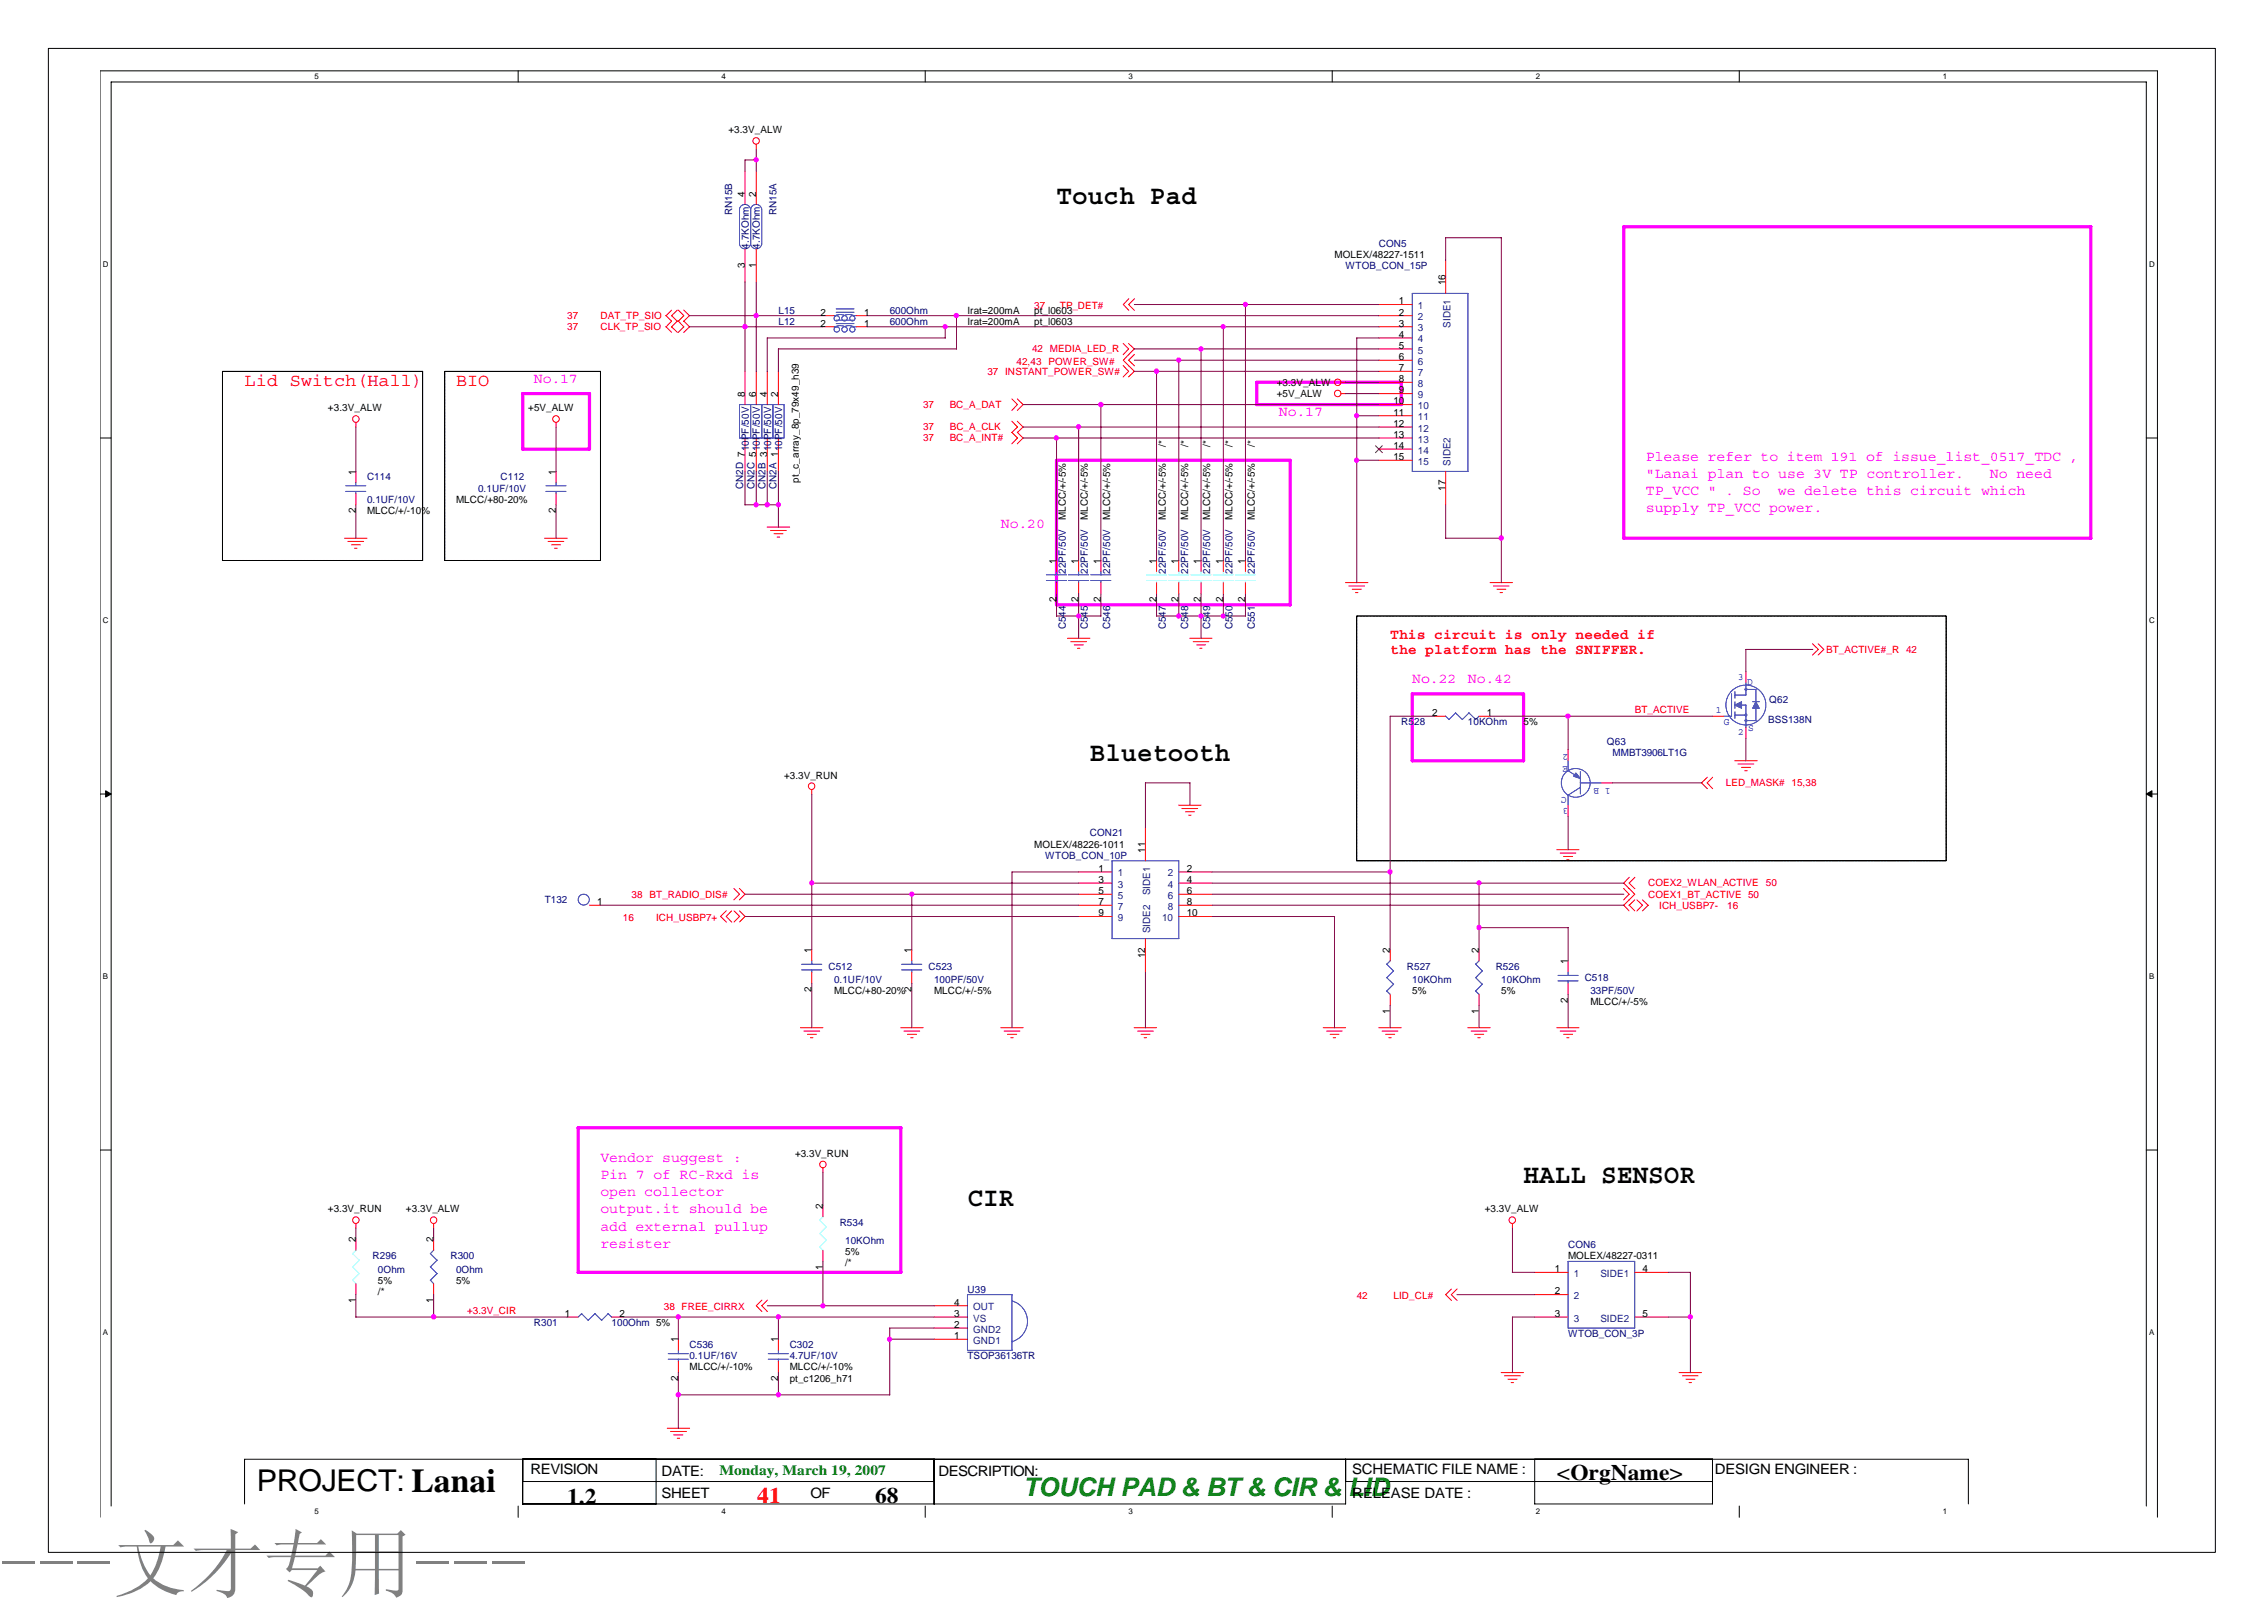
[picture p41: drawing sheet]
<svg xmlns="http://www.w3.org/2000/svg" width="297mm" height="210mm" viewBox="0 0 297 210" stroke-linecap="round" stroke-linejoin="round" font-family="sans-serif">
<defs><g id="words">
<text font-size="9.9" fill="#808080" x="0" y="208.6">---文才专用---</text>
<text font-size="3.9" x="33.7" y="195.5">PROJECT: Lanai</text>
<g font-size="3.5">
<text x="138.6" y="26.8">Touch Pad</text>
<text x="143" y="99.8">Bluetooth</text>
<text x="199.9" y="155.2">HALL SENSOR</text>
<text x="126.9" y="158.1">CIR</text>
</g>
<text font-size="3.4" fill="#008000" x="134.2" y="196.2">TOUCH PAD &amp; BT &amp; CIR &amp; LID</text>
<g font-size="2.9">
<text x="74.4" y="197.3">1.2</text>
<text x="114.8" y="197.1">68</text>
<text x="204.3" y="194.1">&lt;OrgName&gt;</text>
</g>
<text font-size="2.9" fill="#f00" x="99.4" y="197.1">41</text>
<g font-size="2.3" fill="#f00">
<text x="32.1" y="50.6">Lid Switch(Hall)</text>
<text x="59.8" y="50.6">BIO</text>
</g>
<g font-size="1.9" fill="#f0f">
<text x="70" y="50.2">No.17</text>
<text x="167.8" y="54.6">No.17</text>
<text x="215.9" y="60.4">Please refer to item 191 of issue_list_0517_TDC ,</text>
<text x="215.9" y="62.7">&quot;Lanai plan to use 3V TP controller.</text>
<text x="215.9" y="64.9">TP_VCC &quot; . So</text>
<text x="233.3" y="64.9">we delete this circuit which</text>
<text x="261.1" y="62.7">No need</text>
<text x="131.3" y="69.2">No.20</text>
<text x="215.9" y="67.1">supply TP_VCC power.</text>
<text x="185.3" y="89.6">No.22</text>
<text x="192.6" y="89.6">No.42</text>
<text x="78.8" y="152.4">Vendor suggest :</text>
<text x="78.8" y="154.6">Pin 7 of RC-Rxd is</text>
<text x="78.8" y="156.9">open collector</text>
<text x="78.8" y="159.2">output.it should be</text>
<text x="78.8" y="161.4">add external pullup</text>
<text x="78.8" y="163.7">resister</text>
</g>
<g font-size="1.9" fill="#f00">
<text x="182.4" y="83.8">This circuit is only needed if</text>
<text x="182.4" y="85.8">the platform has the SNIFFER.</text>
</g>
<g font-size="1.9">
<text x="69.6" y="193.4">REVISION</text>
<text x="86.8" y="196.4">SHEET</text>
<text x="86.8" y="193.5">DATE:</text>
<text x="106.4" y="196.4">OF</text>
<text x="123.1" y="193.5">DESCRIPTION:</text>
<text x="177.4" y="193.4">SCHEMATIC FILE NAME :</text>
<text x="177.4" y="196.4">RELEASE DATE :</text>
<text x="225" y="193.4">DESIGN ENGINEER :</text>
</g>
<text font-size="1.9" fill="#008000" x="94.4" y="193.4">Monday, March 19, 2007</text>
<g font-size="1.3">
<text x="95.6" y="17.5">+3.3V_ALW</text>
<text x="97.7" y="25.8" transform="rotate(-90 97.7 25.8)">4</text>
<text x="99.2" y="25.8" transform="rotate(-90 99.2 25.8)">2</text>
<text x="97.7" y="35.2" transform="rotate(-90 97.7 35.2)">3</text>
<text x="99.2" y="35.2" transform="rotate(-90 99.2 35.2)">1</text>
<text x="175.1" y="33.8">MOLEX/48227-1511</text>
<text x="107.7" y="41.4">2</text>
<text x="113.4" y="41.4">1</text>
<text x="126.9" y="41.1">Irat=200mA</text>
<text x="135.7" y="41.1">pt_l0603</text>
<text x="183.5" y="39.9">1</text>
<text x="183.5" y="41.4">2</text>
<text x="189.6" y="37.4" transform="rotate(-90 189.6 37.4)">16</text>
<text x="107.7" y="42.8">2</text>
<text x="113.4" y="42.8">1</text>
<text x="126.9" y="42.6">Irat=200mA</text>
<text x="135.7" y="42.6">pt_l0603</text>
<text x="183.5" y="42.8">3</text>
<text x="183.5" y="44.3">4</text>
<text x="183.5" y="45.8">5</text>
<text x="183.5" y="47.2">6</text>
<text x="43" y="54">+3.3V_ALW</text>
<text x="69.3" y="54">+5V_ALW</text>
<text x="97.7" y="52" transform="rotate(-90 97.7 52)">8</text>
<text x="99.2" y="52" transform="rotate(-90 99.2 52)">6</text>
<text x="100.6" y="52" transform="rotate(-90 100.6 52)">4</text>
<text x="102.1" y="52" transform="rotate(-90 102.1 52)">2</text>
<text x="167.5" y="50.6">+3.3V_ALW</text>
<text x="167.5" y="52.1">+5V_ALW</text>
<text x="182.8" y="53">10</text>
<text x="183.5" y="48.7">7</text>
<text x="183.5" y="50.1">8</text>
<text x="183.5" y="51.6">9</text>
<text x="152.9" y="58.6" transform="rotate(-90 152.9 58.6)">/*</text>
<text x="155.9" y="58.6" transform="rotate(-90 155.9 58.6)">/*</text>
<text x="158.8" y="58.6" transform="rotate(-90 158.8 58.6)">/*</text>
<text x="161.7" y="58.6" transform="rotate(-90 161.7 58.6)">/*</text>
<text x="164.6" y="58.6" transform="rotate(-90 164.6 58.6)">/*</text>
<text x="182.8" y="54.5">11</text>
<text x="182.8" y="56">12</text>
<text x="182.8" y="57.4">13</text>
<text x="182.8" y="58.9">14</text>
<text x="46.7" y="62.3" transform="rotate(-90 46.7 62.3)">1</text>
<text x="59.8" y="65.9">MLCC/+80-20%</text>
<text x="72.9" y="62.3" transform="rotate(-90 72.9 62.3)">1</text>
<text x="104.8" y="63.3" transform="rotate(-90 104.8 63.3)">pt_c_array_8p_79x49_h39</text>
<text x="182.8" y="60.3">15</text>
<text x="189.6" y="64.4" transform="rotate(-90 189.6 64.4)">17</text>
<text x="46.7" y="67.3" transform="rotate(-90 46.7 67.3)">2</text>
<text x="48.2" y="67.4">MLCC/+/-10%</text>
<text x="72.9" y="67.3" transform="rotate(-90 72.9 67.3)">2</text>
<text x="139.8" y="68.3" transform="rotate(-90 139.8 68.3)">MLCC/+/-5%</text>
<text x="142.7" y="68.3" transform="rotate(-90 142.7 68.3)">MLCC/+/-5%</text>
<text x="145.7" y="68.3" transform="rotate(-90 145.7 68.3)">MLCC/+/-5%</text>
<text x="152.9" y="68.3" transform="rotate(-90 152.9 68.3)">MLCC/+/-5%</text>
<text x="155.9" y="68.3" transform="rotate(-90 155.9 68.3)">MLCC/+/-5%</text>
<text x="158.8" y="68.3" transform="rotate(-90 158.8 68.3)">MLCC/+/-5%</text>
<text x="161.7" y="68.3" transform="rotate(-90 161.7 68.3)">MLCC/+/-5%</text>
<text x="164.6" y="68.3" transform="rotate(-90 164.6 68.3)">MLCC/+/-5%</text>
<text x="138.6" y="73.9" transform="rotate(-90 138.6 73.9)">1</text>
<text x="141.5" y="73.9" transform="rotate(-90 141.5 73.9)">1</text>
<text x="144.4" y="73.9" transform="rotate(-90 144.4 73.9)">1</text>
<text x="151.7" y="73.9" transform="rotate(-90 151.7 73.9)">1</text>
<text x="154.6" y="73.9" transform="rotate(-90 154.6 73.9)">1</text>
<text x="157.6" y="73.9" transform="rotate(-90 157.6 73.9)">1</text>
<text x="160.5" y="73.9" transform="rotate(-90 160.5 73.9)">1</text>
<text x="163.4" y="73.9" transform="rotate(-90 163.4 73.9)">1</text>
<text x="138.6" y="79" transform="rotate(-90 138.6 79)">2</text>
<text x="141.5" y="79" transform="rotate(-90 141.5 79)">2</text>
<text x="144.4" y="79" transform="rotate(-90 144.4 79)">2</text>
<text x="151.7" y="79" transform="rotate(-90 151.7 79)">2</text>
<text x="154.6" y="79" transform="rotate(-90 154.6 79)">2</text>
<text x="157.6" y="79" transform="rotate(-90 157.6 79)">2</text>
<text x="160.5" y="79" transform="rotate(-90 160.5 79)">2</text>
<text x="163.4" y="79" transform="rotate(-90 163.4 79)">2</text>
<text x="187.9" y="93.9">2</text>
<text x="195.1" y="93.9">1</text>
<text x="199.9" y="95.1">5%</text>
<text x="102.9" y="102.1">+3.3V_RUN</text>
<text x="135.7" y="111.2">MOLEX/48226-1011</text>
<text x="150.3" y="111.9" transform="rotate(-90 150.3 111.9)">11</text>
<text x="78.4" y="118.7">1</text>
<text x="144.1" y="114.3">1</text>
<text x="144.1" y="115.8">3</text>
<text x="144.1" y="117.3">5</text>
<text x="144.1" y="118.7">7</text>
<text x="155.7" y="114.3">2</text>
<text x="155.7" y="115.8">4</text>
<text x="155.7" y="117.3">6</text>
<text x="155.7" y="118.7">8</text>
<text x="106.5" y="125" transform="rotate(-90 106.5 125)">1</text>
<text x="119.6" y="125" transform="rotate(-90 119.6 125)">1</text>
<text x="144.1" y="120.2">9</text>
<text x="150.3" y="125.7" transform="rotate(-90 150.3 125.7)">12</text>
<text x="155.7" y="120.2">10</text>
<text x="182.4" y="125" transform="rotate(-90 182.4 125)">2</text>
<text x="194" y="125" transform="rotate(-90 194 125)">2</text>
<text x="106.5" y="130" transform="rotate(-90 106.5 130)">2</text>
<text x="109.4" y="130.4">MLCC/+80-20%</text>
<text x="119.6" y="130" transform="rotate(-90 119.6 130)">2</text>
<text x="122.6" y="130.4">MLCC/+/-5%</text>
<text x="185.3" y="130.4">5%</text>
<text x="197" y="130.4">5%</text>
<text x="205.7" y="131.5" transform="rotate(-90 205.7 131.5)">2</text>
<text x="205.7" y="126.5" transform="rotate(-90 205.7 126.5)">1</text>
<text x="208.7" y="131.9">MLCC/+/-5%</text>
<text x="182.4" y="132.9" transform="rotate(-90 182.4 132.9)">1</text>
<text x="194" y="132.9" transform="rotate(-90 194 132.9)">1</text>
<text x="104.3" y="151.7">+3.3V_RUN</text>
<text x="43" y="159">+3.3V_RUN</text>
<text x="53.3" y="159">+3.3V_ALW</text>
<text x="107.9" y="158.6" transform="rotate(-90 107.9 158.6)">2</text>
<text x="194.8" y="159">+3.3V_ALW</text>
<text x="46.7" y="162.9" transform="rotate(-90 46.7 162.9)">2</text>
<text x="56.9" y="162.9" transform="rotate(-90 56.9 162.9)">2</text>
<text x="107.9" y="166.5" transform="rotate(-90 107.9 166.5)">1</text>
<text x="110.9" y="164.6">5%</text>
<text x="110.9" y="166">/*</text>
<text x="204" y="166.9">1</text>
<text x="205.7" y="165.1">MOLEX/48227-0311</text>
<text x="215.5" y="166.9">4</text>
<text x="46.7" y="170.9" transform="rotate(-90 46.7 170.9)">1</text>
<text x="49.6" y="168.4">5%</text>
<text x="49.6" y="169.8">/*</text>
<text x="56.9" y="170.9" transform="rotate(-90 56.9 170.9)">1</text>
<text x="59.8" y="168.4">5%</text>
<text x="74.1" y="172.7">1</text>
<text x="81.3" y="172.7">2</text>
<text x="125.2" y="172.7">3</text>
<text x="125.2" y="171.2">4</text>
<text x="204" y="169.8">2</text>
<text x="204" y="172.7">3</text>
<text x="215.5" y="172.7">5</text>
<text x="89" y="176.1" transform="rotate(-90 89 176.1)">1</text>
<text x="90.5" y="179.7">MLCC/+/-10%</text>
<text x="102.1" y="176.1" transform="rotate(-90 102.1 176.1)">1</text>
<text x="103.6" y="179.7">MLCC/+/-10%</text>
<text x="125.2" y="175.6">1</text>
<text x="125.2" y="174.2">2</text>
<text x="89" y="181.1" transform="rotate(-90 89 181.1)">2</text>
<text x="102.1" y="181.1" transform="rotate(-90 102.1 181.1)">2</text>
<text x="103.6" y="181.2">pt_c1206_h71</text>
</g>
<g font-size="1.3" fill="#000080">
<text x="96.1" y="28.3" transform="rotate(-90 96.1 28.3)">RN15B</text>
<text x="101.9" y="28.3" transform="rotate(-90 101.9 28.3)">RN15A</text>
<text x="98.2" y="32.6" transform="rotate(-90 98.2 32.6)">4.7KOhm</text>
<text x="99.7" y="32.6" transform="rotate(-90 99.7 32.6)">4.7KOhm</text>
<text x="176.5" y="35.3">WTOB_CON_15P</text>
<text x="180.9" y="32.4">CON5</text>
<text x="102.1" y="41.1">L15</text>
<text x="116.7" y="41.1">600Ohm</text>
<text x="102.1" y="42.6">L12</text>
<text x="116.7" y="42.6">600Ohm</text>
<text x="98.2" y="59.2" transform="rotate(-90 98.2 59.2)">10PF/50V</text>
<text x="99.7" y="59.2" transform="rotate(-90 99.7 59.2)">10PF/50V</text>
<text x="101.2" y="59.2" transform="rotate(-90 101.2 59.2)">10PF/50V</text>
<text x="102.6" y="59.2" transform="rotate(-90 102.6 59.2)">10PF/50V</text>
<text x="48.2" y="63">C114</text>
<text x="48.2" y="65.9">0.1UF/10V</text>
<text x="62.7" y="64.5">0.1UF/10V</text>
<text x="65.7" y="63">C112</text>
<text x="97.5" y="64.2" transform="rotate(-90 97.5 64.2)">CN2D 7</text>
<text x="99" y="64.2" transform="rotate(-90 99 64.2)">CN2C 5</text>
<text x="100.4" y="64.2" transform="rotate(-90 100.4 64.2)">CN2B 3</text>
<text x="101.9" y="64.2" transform="rotate(-90 101.9 64.2)">CN2A 1</text>
<text x="139.8" y="75.3" transform="rotate(-90 139.8 75.3)">22PF/50V</text>
<text x="142.7" y="75.3" transform="rotate(-90 142.7 75.3)">22PF/50V</text>
<text x="145.7" y="75.3" transform="rotate(-90 145.7 75.3)">22PF/50V</text>
<text x="152.9" y="75.3" transform="rotate(-90 152.9 75.3)">22PF/50V</text>
<text x="155.9" y="75.3" transform="rotate(-90 155.9 75.3)">22PF/50V</text>
<text x="158.8" y="75.3" transform="rotate(-90 158.8 75.3)">22PF/50V</text>
<text x="161.7" y="75.3" transform="rotate(-90 161.7 75.3)">22PF/50V</text>
<text x="164.6" y="75.3" transform="rotate(-90 164.6 75.3)">22PF/50V</text>
<text x="139.8" y="82.5" transform="rotate(-90 139.8 82.5)">C544</text>
<text x="142.7" y="82.6" transform="rotate(-90 142.7 82.6)">C545</text>
<text x="145.7" y="82.5" transform="rotate(-90 145.7 82.5)">C546</text>
<text x="152.9" y="82.5" transform="rotate(-90 152.9 82.5)">C547</text>
<text x="155.9" y="82.5" transform="rotate(-90 155.9 82.5)">C548</text>
<text x="158.8" y="82.5" transform="rotate(-90 158.8 82.5)">C549</text>
<text x="161.7" y="82.5" transform="rotate(-90 161.7 82.5)">C550</text>
<text x="164.6" y="82.5" transform="rotate(-90 164.6 82.5)">C551</text>
<text x="183.9" y="95.1">R528</text>
<text x="192.6" y="95.1">10KOhm</text>
<text x="232" y="94.8">BSS138N</text>
<text x="232.1" y="92.2">Q62</text>
<text x="210.8" y="97.7">Q63</text>
<text x="211.6" y="99.2">MMBT3906LT1G</text>
<text x="137.1" y="112.6">WTOB_CON_10P</text>
<text x="143" y="109.7">CON21</text>
<text x="71.5" y="118.4">T132</text>
<text x="108.7" y="127.2">C512</text>
<text x="109.4" y="129">0.1UF/10V</text>
<text x="121.8" y="127.2">C523</text>
<text x="122.6" y="129">100PF/50V</text>
<text x="184.6" y="127.2">R527</text>
<text x="185.3" y="129">10KOhm</text>
<text x="196.2" y="127.2">R526</text>
<text x="197" y="129">10KOhm</text>
<text x="207.9" y="128.7">C518</text>
<text x="208.7" y="130.4">33PF/50V</text>
<text x="110.2" y="160.8">R534</text>
<text x="48.9" y="165.1">R296</text>
<text x="49.6" y="166.9">0Ohm</text>
<text x="59.1" y="165.1">R300</text>
<text x="59.8" y="166.9">0Ohm</text>
<text x="110.9" y="163.1">10KOhm</text>
<text x="205.7" y="163.7">CON6</text>
<text x="70" y="173.9">R301</text>
<text x="80.2" y="173.9">100Ohm 5%</text>
<text x="126.9" y="169.5">U39</text>
<text x="90.5" y="176.8">C536</text>
<text x="90.5" y="178.3">0.1UF/16V</text>
<text x="103.6" y="176.8">C302</text>
<text x="103.6" y="178.3">4.7UF/10V</text>
<text x="126.9" y="178.3">TSOP36136TR</text>
<text x="205.7" y="175.4">WTOB_CON_3P</text>
</g>
<g font-size="1.3" fill="#f00">
<text x="74.4" y="41.8">37</text>
<text x="78.8" y="41.8">DAT_TP_SIO</text>
<text x="135.7" y="40.5">37</text>
<text x="139.1" y="40.5">TP_DET#</text>
<text x="74.4" y="43.3">37</text>
<text x="78.8" y="43.3">CLK_TP_SIO</text>
<text x="133.4" y="47.8">42,43</text>
<text x="135.4" y="46.2">42 MEDIA_LED_R</text>
<text x="137.6" y="47.8">POWER_SW#</text>
<text x="121.1" y="53.5">37</text>
<text x="124.6" y="53.5">BC_A_DAT</text>
<text x="129.6" y="49.1">37 INSTANT_POWER_SW#</text>
<text x="121.1" y="56.5">37</text>
<text x="121.1" y="57.9">37</text>
<text x="124.6" y="56.5">BC_A_CLK</text>
<text x="124.6" y="57.9">BC_A_INT#</text>
<text x="239.6" y="85.6">BT_ACTIVE#_R 42</text>
<text x="214.5" y="93.5">BT_ACTIVE</text>
<text x="226.4" y="103.1">LED_MASK# 15,38</text>
<text x="82.9" y="117.7">38 BT_RADIO_DIS#</text>
<text x="216.2" y="116.3">COEX2_WLAN_ACTIVE</text>
<text x="216.2" y="117.7">COEX1_BT_ACTIVE 50</text>
<text x="217.7" y="119.2">ICH_USBP7-</text>
<text x="226.6" y="119.2">16</text>
<text x="231.7" y="116.3">50</text>
<text x="81.7" y="120.8">16</text>
<text x="86.1" y="120.8">ICH_USBP7+</text>
<text x="61.3" y="172.3">+3.3V_CIR</text>
<text x="87.1" y="171.9">38 FREE_CIRRX</text>
<text x="178" y="170.4">42</text>
<text x="182.8" y="170.4">LID_CL#</text>
</g>
<g font-size="1.3" fill="#004080">
<text x="186" y="40.5">1</text>
<text x="186" y="42">2</text>
<text x="186" y="43.5">3</text>
<text x="186" y="44.9">4</text>
<text x="186" y="46.4">5</text>
<text x="186" y="47.8">6</text>
<text x="190.3" y="43" transform="rotate(-90 190.3 43)">SIDE1</text>
<text x="186" y="49.3">7</text>
<text x="186" y="50.8">8</text>
<text x="186" y="52.2">9</text>
<text x="186" y="53.7">10</text>
<text x="186" y="55.1">11</text>
<text x="186" y="56.6">12</text>
<text x="186" y="58">13</text>
<text x="186" y="59.5">14</text>
<text x="186" y="61">15</text>
<text x="190.3" y="61.1" transform="rotate(-90 190.3 61.1)">SIDE2</text>
<text x="146.6" y="115">1</text>
<text x="146.6" y="116.4">3</text>
<text x="146.6" y="117.9">5</text>
<text x="146.6" y="119.3">7</text>
<text x="150.9" y="117.4" transform="rotate(-90 150.9 117.4)">SIDE1</text>
<text x="153.2" y="115">2</text>
<text x="153.2" y="116.4">4</text>
<text x="153.2" y="117.9">6</text>
<text x="153.2" y="119.3">8</text>
<text x="146.6" y="120.8">9</text>
<text x="150.9" y="122.4" transform="rotate(-90 150.9 122.4)">SIDE2</text>
<text x="152.5" y="120.8">10</text>
<text x="206.5" y="167.5">1</text>
<text x="210" y="167.5">SIDE1</text>
<text x="127.7" y="173.3">VS</text>
<text x="127.7" y="171.9">OUT</text>
<text x="206.5" y="170.4">2</text>
<text x="206.5" y="173.3">3</text>
<text x="210" y="173.3">SIDE2</text>
<text x="127.7" y="176.3">GND1</text>
<text x="127.7" y="174.8">GND2</text>
</g>
<g font-size="1.3" fill="#00f">
<text x="228" y="89.1">3</text>
<text x="229.2" y="89.9">D</text>
<text x="225.1" y="93.5">1</text>
<text x="226.2" y="95.1">G</text>
<text x="229.4" y="95.9">S</text>
<text x="205.7" y="100.4" transform="rotate(180 205.7 100.4)">E</text>
<text x="205.7" y="99" transform="rotate(180 205.7 99)">2</text>
<text x="228" y="96.4">2</text>
<text x="205.6" y="104.5" transform="rotate(180 205.6 104.5)">C</text>
<text x="205.7" y="106" transform="rotate(180 205.7 106)">3</text>
<text x="211.3" y="103.3" transform="rotate(180 211.3 103.3)">1 B</text>
</g>
<g font-size="1">
<text x="41.3" y="10.4">5</text>
<text x="94.7" y="10.4">4</text>
<text x="148.1" y="10.4">3</text>
<text x="201.5" y="10.4">2</text>
<text x="254.9" y="10.4">1</text>
<text x="13.5" y="35">D</text>
<text x="282" y="35">D</text>
<text x="13.5" y="81.7">C</text>
<text x="282" y="81.7">C</text>
<text x="13.5" y="128.4">B</text>
<text x="282" y="128.4">B</text>
<text x="13.5" y="175.1">A</text>
<text x="282" y="175.1">A</text>
<text x="41.3" y="198.6">5</text>
<text x="94.7" y="198.6">4</text>
<text x="148.1" y="198.6">3</text>
<text x="201.5" y="198.6">2</text>
<text x="254.9" y="198.6">1</text>
</g>
</g></defs>
<g fill="none" stroke="#000" stroke-width=".13">
<path d="M6.3 6.3h284.4v197.3h-284.4zM68 9.3v1.5M121.4 9.3v1.5M174.8 9.3v1.5M228.2 9.3v1.5M13.1 57.4h1.5M29.2 48.7h26.3v24.8h-26.3zM58.4 48.7h20.4v24.8h-20.4zM281.6 57.4h1.5M178 80.8h77.3v32.1h-77.3zM13.1 104.1h1.5M281.6 104.1h1.5"/>
<path d="M13.1 150.8h1.5M281.6 150.8h1.5M13.1 199v-189.7h270v189.7M14.6 197.5v-186.7h267v186.7M32.1 197.3v-5.9h226.2v5.9M68 197.5v1.5M68.6 191.4v5.9h107.9v-5.9M68.6 194.3h54M86.1 191.4v5.9M121.4 197.5v1.5M122.6 191.4v5.9M174.8 197.5v1.5"/>
<path d="M176.5 194.3h48.2M201.4 191.4v5.9h23.3v-5.9M228.2 197.5v1.5"/>
</g>
<path d="M13.9 103.7l.7 .4-.7 .4zM281.6 104.1l.7-.4v.8z" fill="#000" stroke="#000" stroke-width=".13"/>
<path d="M213 29.7h61.3v40.9h-61.3zM68.6 51.6h8.7v7.3h-8.7zM164.9 50.1h19v3h-19zM138.6 60.4h30.7v18.9h-30.7zM185.3 91h14.6v8.8h-14.6zM75.9 147.9h42.3v19h-42.3z" fill="none" stroke="#f0f" stroke-width=".42"/>
<g fill="none" stroke="#f00" stroke-width=".13">
<path d="M99.2 18.9v.6M97.7 22.4v4.4M97.7 32.6v4.4M99.2 22.4v4.4M99.2 32.6v4.4M148.1 39.2l-.7 .7 .7 .8M148.8 39.2l-.7 .7 .7 .8M180.9 39.9h4.4M189.7 34.1v4.4M46.7 55.4v.6M73 55.4v.6M87.4 41.4l.7 .7-.7 .8"/>
<path d="M87.4 42.8l.7 .8M88.1 41.4l.8 .7-.8 .8M88.1 42.8l.8 .8M88.1 40.7l-.7 .7M88.9 40.7l-.8 .7M89 42.1l.7 .8-.7 .7M89 40.7l.7 .7-.7 .7M89.7 42.1l.8 .8-.8 .7M89.7 40.7l.8 .7-.8 .7M97.7 48.7v4.4M97.7 57.4v4.4M99.2 48.7v4.4"/>
<path d="M99.2 57.4v4.4M100.7 48.7v4.4M100.7 57.4v4.4M102.1 48.7v4.4M102.1 57.4v4.4M108 41.4h1.4M108 42.9h1.4M112.3 41.4h1.5M112.3 42.9h1.5M132.8 55.2l.7 .8-.7 .7 .7 .7-.7 .8M132.8 52.3l.7 .8-.7 .7M133.5 55.2l.7 .8-.7 .7 .7 .7-.7 .8"/>
<path d="M133.5 52.3l.7 .8-.7 .7M147.4 47.9l.7 .8-.7 .7M147.4 45l.7 .8-.7 .7M148.1 47.9l.7 .8-.7 .7M148.1 45l.7 .8-.7 .7M148.1 46.5l-.7 .7 .7 .8M148.8 46.5l-.7 .7 .7 .8M176 50.1h.6M176 51.6h.6M180.9 50.1h4.4M180.9 51.6h4.4M180.9 41.4h4.4"/>
<path d="M180.9 42.9h4.4M180.9 44.3h4.4M180.9 45.8h4.4M180.9 47.2h4.4M180.9 48.7h4.4M180.9 53.1h4.4M180.9 54.5h4.4M180.9 56h4.4M180.9 57.4h4.4M180.9 58.9h4.4M45.2 70.6h3M45.6 71h2.1"/>
<path d="M46.1 71.5h1.2M46.5 71.9h.3M46.7 61.8v1.5M46.7 64.7v1.5M71.5 70.6h2.9M71.9 71h2.1M72.4 71.5h1.2M72.8 71.9h.3M73 61.8v1.5M73 64.7v1.5M100.6 69.1h3M101.1 69.6h2.1"/>
<path d="M101.6 70h1.1M102 70.4h.3M138.6 73.5v1.5M138.6 76.4v1.5M141.5 73.5v1.5M141.5 76.4v1.5M144.4 73.5v1.5M144.4 76.4v1.5M151.7 73.5v1.5M151.7 76.4v1.5M154.7 73.5v1.5M154.7 76.4v1.5"/>
<path d="M157.6 73.5v1.5M157.6 76.4v1.5M160.5 73.5v1.5M160.5 76.4v1.5M163.4 73.5v1.5M163.4 76.4v1.5M176.5 76.4h3M177 76.9h2M177.4 77.3h1.2M177.8 77.7h.4M180.9 60.4h4.4M189.7 61.8v4.4"/>
<path d="M195.5 76.4h2.9M195.9 76.9h2.1M196.4 77.3h1.2M196.8 77.7h.3M140.1 83.7h2.9M140.5 84.2h2.1M140.9 84.6h1.2M141.4 85h.3M156.1 83.7h2.9M156.5 84.2h2.1M157 84.6h1.2M157.4 85h.3"/>
<path d="M188.2 93.9h1.5M194.1 93.9h1.4M205.7 98.3v1.5M224.7 93.9h1.5M227.6 99.8h2.9M229.1 88.1v1.5M229.1 95.4v1.4M237.8 84.4l.8 .8-.8 .7M238.5 84.4l.8 .8-.8 .7M77.3 118.7h1.5M95.3 119.5l-.8 .7M96 119.5l-.7 .7"/>
<path d="M96.3 116.5l.7 .8-.7 .7M96.3 119.5l.7 .7M97 116.5l.7 .8-.7 .7M97 119.5l.8 .7M106.5 103.6v.6M141.5 114.4h4.4M141.5 115.8h4.4M141.5 117.3h4.4M141.5 118.7h4.4M150.3 108.5v4.4M154.6 105.6h3M154.7 114.4h4.3"/>
<path d="M154.7 115.8h4.3M154.7 117.3h4.3M154.7 118.7h4.3M155.1 106h2M155.5 106.5h1.2M156 106.9h.3M204.3 111.4h2.9M204.7 111.9h2.1M205.1 112.3h1.2M205.6 112.8h.3M205.7 105.6v1.5M210.1 102.7h1.5"/>
<path d="M213 116.5l.7 .8-.7 .7M213 118.7l.7 .8M213.7 116.5l.8 .8-1.5 1.4M213.7 118.7l.8 .8M213.8 115.1l-.8 .7 .8 .8M214.5 118l-.8 .7M214.5 115.1l-.8 .7 .8 .8M214.8 118l.7 .7M215.5 118.7l-.7 .8M215.5 118l.8 .7M216.2 118.7l-.7 .8M224 101.9l-.8 .8 .8 .7"/>
<path d="M224.7 101.9l-.7 .8 .7 .7M228 100.2h2.1M228.5 100.6h1.2M228.9 101.1h.3M94.5 120.2l.8 .7M95.3 120.2l.7 .7M97 120.2l-.7 .7M97.8 120.2l-.8 .7M105 134.8h3M105.5 135.2h2M105.9 135.7h1.2M106.3 136.1h.4"/>
<path d="M106.5 124.6v1.4M106.5 127.5v1.5M118.2 134.8h2.9M118.6 135.2h2.1M119.1 135.7h1.1M119.5 136.1h.3M119.6 124.6v1.4M119.6 127.5v1.5M131.3 134.8h2.9M131.7 135.2h2.1M132.2 135.7h1.2M132.6 136.1h.3"/>
<path d="M141.5 120.2h4.4M148.8 134.8h2.9M149.2 135.2h2.1M149.7 135.7h1.2M150.1 136.1h.3M150.3 123.1v4.4M154.7 120.2h4.3M173.6 134.8h2.9M174 135.2h2.1M174.5 135.7h1.2M174.9 136.1h.3M180.9 134.8h3"/>
<path d="M181.3 135.2h2.1M181.8 135.7h1.2M182.2 136.1h.3M182.4 124.6v1.4M182.4 130.4v1.5M192.6 134.8h2.9M193 135.2h2.1M193.5 135.7h1.2M193.9 136.1h.3M194.1 124.6v1.4M194.1 130.4v1.5M204.3 134.8h2.9"/>
<path d="M204.7 135.2h2.1M205.1 135.7h1.2M205.6 136.1h.3M205.7 126v1.5M205.7 129v1.4M108 153.2v.6M108 158.1v1.5M46.7 160.5v.6M46.7 162.5v1.5M46.7 168.4v1.4M56.9 160.5v.6M56.9 162.5v1.5"/>
<path d="M56.9 168.4v1.4M74.4 172.7h1.5M80.2 172.7h1.5M89 175.6v1.5M89 178.6v1.4M100 170.5l-.8 .8 .8 .7M100.7 170.5l-.8 .8 .8 .7M102.1 175.6v1.5M102.1 178.6v1.4M108 164v1.4M122.6 172.7h4.3M122.6 175.6h4.3"/>
<path d="M122.6 174.2h4.3M122.6 171.3h4.3M190.4 169.1l-.7 .7 .7 .8M191.2 169.1l-.8 .7 .8 .8M198.4 160.5v.6M201.4 172.7h4.3M201.4 166.9h4.3M201.4 169.8h4.3M214.5 172.7h4.4M214.5 166.9h4.4M87.5 187.3h3M88 187.7h2.1"/>
<path d="M88.4 188.2h1.2M88.9 188.6h.3M197 180h2.9M197.4 180.4h2.1M197.8 180.9h1.2M198.3 181.3h.3M220.3 180h2.9M220.7 180.4h2.1M221.2 180.9h1.2M221.6 181.3h.3"/>
<circle cx="99.2" cy="18.5" r=".43"/>
<circle cx="46.7" cy="55" r=".43"/>
<circle cx="72.9" cy="55" r=".43"/>
<circle cx="175.5" cy="51.6" r=".43"/>
<circle cx="175.5" cy="50.1" r=".43"/>
<circle cx="106.5" cy="103.1" r=".43"/>
<circle cx="108" cy="152.7" r=".43"/>
<circle cx="46.7" cy="160" r=".43"/>
<circle cx="56.9" cy="160" r=".43"/>
<circle cx="198.4" cy="160" r=".43"/>
</g>
<g fill="none" stroke="#00f" stroke-width=".13">
<path d="M97 27.4v4.7M97 27.3a.74 .74 0 0 1 .8-.5 .74 .74 0 0 1 .7 .6M98.5 32a.73 .73 0 0 1-.7 .6 .73 .73 0 0 1-.8-.5M99.9 27.4a.75 .75 0 0 0-.7-.6 .75 .75 0 0 0-.7 .6v4.7a.73 .73 0 0 0 .7 .5 .73 .73 0 0 0 .7-.6M99.9 27.4v4.7M185.3 38.5h7.3v23.3h-7.3zM97 53.1h5.9v4.3h-5.9zM98.5 53.1v4.3M99.9 53.1v4.3M101.4 53.1v4.3M109.4 41.4h.5M109.4 42.9h.5"/>
<path d="M109.7 42.8l.5-.1 .5 .1M109.7 41h2.4M109.7 40.5h2.4M109.7 42.4h2.4M109.7 42h2.4M110.7 41.3h-.5l-.5 .1M110.8 41.3h.6h.5M110.8 42.8l.6-.1 .5 .1M111.9 41.4h.4M111.9 42.9h.4M45.4 63.7h2.6M45.4 64.5h2.6"/>
<path d="M46.7 63.3v.4M46.7 64.5v.3M71.6 63.7h2.7M71.6 64.5h2.7M73 63.3v.4M73 64.5v.3M137.3 75.4h2.6M137.3 76.1h2.6M138.6 74.9v.5M138.6 76.1v.3M140.2 75.4h2.6M140.2 76.1h2.6"/>
<path d="M141.5 74.9v.5M141.5 76.1v.3M143.1 75.4h2.7M143.1 76.1h2.7M144.4 74.9v.5M144.4 76.1v.3M191 93.5l.9 .9 .8-.9 .9 .9M191 93.5l-.9 .9-.4-.5M194.1 93.9l-.5 .5M205.7 99.8v1.3M226.2 93.9h1M227.2 91v2.9"/>
<path d="M227.6 90.7v.9M227.6 92v.9M227.6 93.3v.9M227.6 92.5h1.5v2.9M227.6 93.8h1.5M229.1 89.5v1.7h-1.5M229.1 90.4h1.3v4.1M229.1 94.5h1.3M230 92h.8M145.9 112.9h8.8v10.2h-8.8zM205.7 101.1l1.6 1M207.3 102.7h2.8"/>
<path d="M207.3 101.2v2.9M207.4 103.3l-1.7 1v1.3M105.2 126.5h2.6M105.2 127.2h2.6M106.5 126v.5M106.5 127.2v.3M118.3 126.5h2.6M118.3 127.2h2.6M119.6 126v.5M119.6 127.2v.3M181.9 126.4l.9 .9M181.9 130l.5 .4"/>
<path d="M181.9 128.2l.9 .9M182.4 126l-.5 .5M182.9 127.3l-1 .9M182.9 129.1l-1 .9M193.6 126.4l.9 .9M193.6 130l.5 .4M193.6 128.2l.9 .9M194.1 126l-.5 .5M194.5 127.3l-.9 .9M194.5 129.1l-.9 .9M204.4 127.9h2.6M204.4 128.7h2.6"/>
<path d="M205.7 127.5v.4M205.7 128.7v.3M56.4 164.4l.9 .9M56.4 167.9l.5 .5M56.4 166.1l.9 .9M56.9 164l-.4 .4M57.4 165.3l-.9 .9M57.4 167l-.9 .9M76.3 172.3l.9 .9M76.3 172.3l-.4 .4M78.1 172.3l.8 .9M78.1 172.3l-.9 .9"/>
<path d="M79.8 172.3l.5 .5M79.8 172.3l-.9 .9M87.7 177.5h2.6M87.7 178.3h2.6M89 177.1v.4M89 178.3v.3M100.8 177.5h2.6M100.8 178.3h2.6M102.1 177.1v.4M102.1 178.3v.3M126.9 169.8h5.9v7.3h-5.9zM132.8 170.6a2.77 2.77 0 0 1 2 2.7 2.77 2.77 0 0 1-2.1 2.7"/>
<path d="M205.7 165.4h8.8v8.8h-8.8z"/>
<circle cx="109.8" cy="43.2" r=".36"/>
<circle cx="109.8" cy="41.8" r=".36"/>
<circle cx="110.8" cy="43.2" r=".35"/>
<circle cx="110.8" cy="41.8" r=".35"/>
<circle cx="111.8" cy="43.2" r=".35"/>
<circle cx="111.8" cy="41.8" r=".35"/>
<circle cx="229.1" cy="92.5" r="2.62"/>
<circle cx="76.6" cy="118" r=".72"/>
<circle cx="206.7" cy="102.7" r="1.89"/>
</g>
<g fill="#00f" stroke="#00f" stroke-width=".13">
<path d="M206.8 101.4l.5 .7-.8-.3z"/>
<path d="M230.4 92l.4 .9h-.8z"/>
<path d="M227.6 92.5l.9-.5v.9z"/>
<path d="M229 90.3h.2v.2h-.2z" fill-rule="evenodd"/>
<path d="M229 93.7h.2v.2h-.2z" fill-rule="evenodd"/>
<path d="M229 94.4h.2v.2h-.2z" fill-rule="evenodd"/>
</g>
<g fill="none" stroke="#80ffff" stroke-width=".13">
<path d="M150.4 75.4h2.7M150.4 76.1h2.7M151.7 74.9v.5M151.7 76.1v.3M153.3 75.4h2.7M153.3 76.1h2.7M154.7 74.9v.5M154.7 76.1v.3M156.2 75.4h2.7M156.2 76.1h2.7M157.6 74.9v.5M157.6 76.1v.3"/>
<path d="M159.2 75.4h2.6M159.2 76.1h2.6M160.5 74.9v.5M160.5 76.1v.3M162.1 75.4h2.6M162.1 76.1h2.6M163.4 74.9v.5M163.4 76.1v.3M108 159.6l-.5 .4M46.2 164.4l.9 .9M46.2 167.9l.5 .5M46.2 166.1l.9 .9"/>
<path d="M46.7 164l-.4 .4M47.2 165.3l-.9 .9M47.2 167l-.9 .9M107.5 160l.9 .9M107.5 163.5l.5 .5M107.5 161.8l.9 .9M108.4 160.9l-.9 .9M108.4 162.6l-.9 .9"/>
</g>
<path d="M180.5 58.5l.9 .9M181.4 58.5l-.9 .9" fill="none" stroke="#804000" stroke-width=".13"/>
<g fill="none" stroke="#800040" stroke-width=".13">
<path d="M99.2 19.5v3M97.7 37v11.7M99.2 37v11.7M99.2 21h-1.5v1.5M148.8 39.9h32.1M163.4 39.9v33.6M197 31.2v45.2M197 31.2h-7.3v2.9M46.7 56v5.8M73 56v5.8M90.5 42.9h17.5M90.5 41.4h17.5"/>
<path d="M113.8 42.9h67.1M113.8 41.4h67.1M124 42.9v1.4M124 44.3h-23.3v4.4M125.5 41.4v4.4M125.5 45.8h-23.4v2.9M134.2 53.1h46.7M134.2 56h46.7M134.2 57.4h46.7M138.6 57.4v16.1M141.5 56v17.5M144.4 53.1v20.4"/>
<path d="M148.8 47.2h32.1M148.8 48.7h32.1M148.8 45.8h32.1M151.7 48.7v24.8M154.7 47.2v26.3M157.6 45.8v27.7M160.5 42.8v30.7M176.5 50.1h4.4M176.5 51.6h4.4M178 54.5h2.9M180.9 44.3h-2.9v32.1M46.7 66.2v4.4"/>
<path d="M73 66.2v4.4M97.7 61.8v4.4h4.4M99.2 61.8v4.4M100.7 61.8v4.4M102.1 61.8v7.4M138.6 77.9v2.9M141.5 77.9v5.8M144.4 77.9v2.9M151.7 77.9v2.9M154.7 77.9v2.9M157.6 77.9v5.8M160.5 77.9v2.9"/>
<path d="M163.4 77.9v2.9M178 60.4h2.9M189.7 66.2v4.4M189.7 70.6h7.3M138.6 80.8h5.9M151.7 80.8h11.7M188.2 93.9h-5.8v30.7M195.5 93.9h29.2M205.7 93.9v4.4M229.1 96.8v3M237.8 85.2h-8.7v2.9M78.8 118.7h62.7"/>
<path d="M97.7 117.3h43.8M106.5 115.8h35M106.5 104.1v20.5M119.6 117.3v7.3M141.5 114.4h-8.7v20.4M156.1 105.6v-2.9h-5.8v5.8M159 115.8h54.1M159 114.4h23.4M159 117.3h54.1M159 118.7h54.1M194.1 115.8v8.8M205.7 107.1v4.3"/>
<path d="M211.6 102.7h11.7M97.7 120.2h43.8M106.5 129v5.8M119.6 129v5.8M150.3 127.5v7.3M159 120.2h16.1M175.1 120.2v14.6M182.4 131.9v2.9M194.1 131.9v2.9M194.1 121.7h11.7M205.7 121.7v4.3M205.7 130.4v4.4"/>
<path d="M108 153.8v4.4M46.7 161.1v1.4M46.7 169.8v3M46.7 172.7h27.7M56.9 161.1v1.4M56.9 169.8v3M81.7 172.7h40.9M89 172.7v3M100.7 171.3h21.9M102.1 172.7v3M108 165.4v5.9M116.7 175.6h5.9"/>
<path d="M122.6 174.2h-5.9l.1 8.7h-27.8M191.2 169.8h10.2M198.4 166.9h3M198.4 161v5.9M201.4 172.7h-3v7.3M218.9 172.7h2.9M218.9 166.9h2.9v13.1M89 180v7.3M102.1 180v3"/>
</g>
<g fill="#f0f" stroke="#f0f" stroke-width=".13">
<circle cx="154.7" cy="47.2" r=".28"/>
<circle cx="151.7" cy="48.7" r=".29"/>
<circle cx="144.4" cy="53.1" r=".3"/>
<circle cx="97.7" cy="42.8" r=".28"/>
<circle cx="99.2" cy="21" r=".28"/>
<circle cx="160.5" cy="42.8" r=".28"/>
<circle cx="124" cy="42.8" r=".28"/>
<circle cx="163.4" cy="39.9" r=".28"/>
<circle cx="106.5" cy="115.8" r=".28"/>
<circle cx="194" cy="115.8" r=".28"/>
<circle cx="182.4" cy="114.4" r=".28"/>
<circle cx="194" cy="121.6" r=".29"/>
<circle cx="119.6" cy="117.3" r=".28"/>
<circle cx="205.7" cy="93.9" r=".29"/>
<circle cx="102.1" cy="172.7" r=".29"/>
<circle cx="56.9" cy="172.7" r=".29"/>
<circle cx="89" cy="172.7" r=".29"/>
<circle cx="108" cy="171.3" r=".28"/>
<circle cx="100.7" cy="66.2" r=".29"/>
<circle cx="157.6" cy="45.8" r=".29"/>
<circle cx="141.5" cy="56" r=".29"/>
<circle cx="89" cy="182.9" r=".29"/>
<circle cx="102.1" cy="182.9" r=".28"/>
<circle cx="116.7" cy="175.6" r=".28"/>
<circle cx="197" cy="70.6" r=".29"/>
<circle cx="102.1" cy="66.2" r=".28"/>
<circle cx="178" cy="60.4" r=".28"/>
<circle cx="138.6" cy="57.4" r=".28"/>
<circle cx="99.2" cy="66.2" r=".28"/>
<circle cx="221.8" cy="172.7" r=".29"/>
<circle cx="178" cy="54.5" r=".28"/>
<circle cx="141.5" cy="80.8" r=".28"/>
<circle cx="125.5" cy="41.4" r=".29"/>
<circle cx="99.2" cy="41.4" r=".28"/>
<circle cx="154.7" cy="80.8" r=".29"/>
<circle cx="157.6" cy="80.8" r=".28"/>
<circle cx="160.5" cy="80.8" r=".28"/>
</g>
<use href="#words"/>
</svg>
